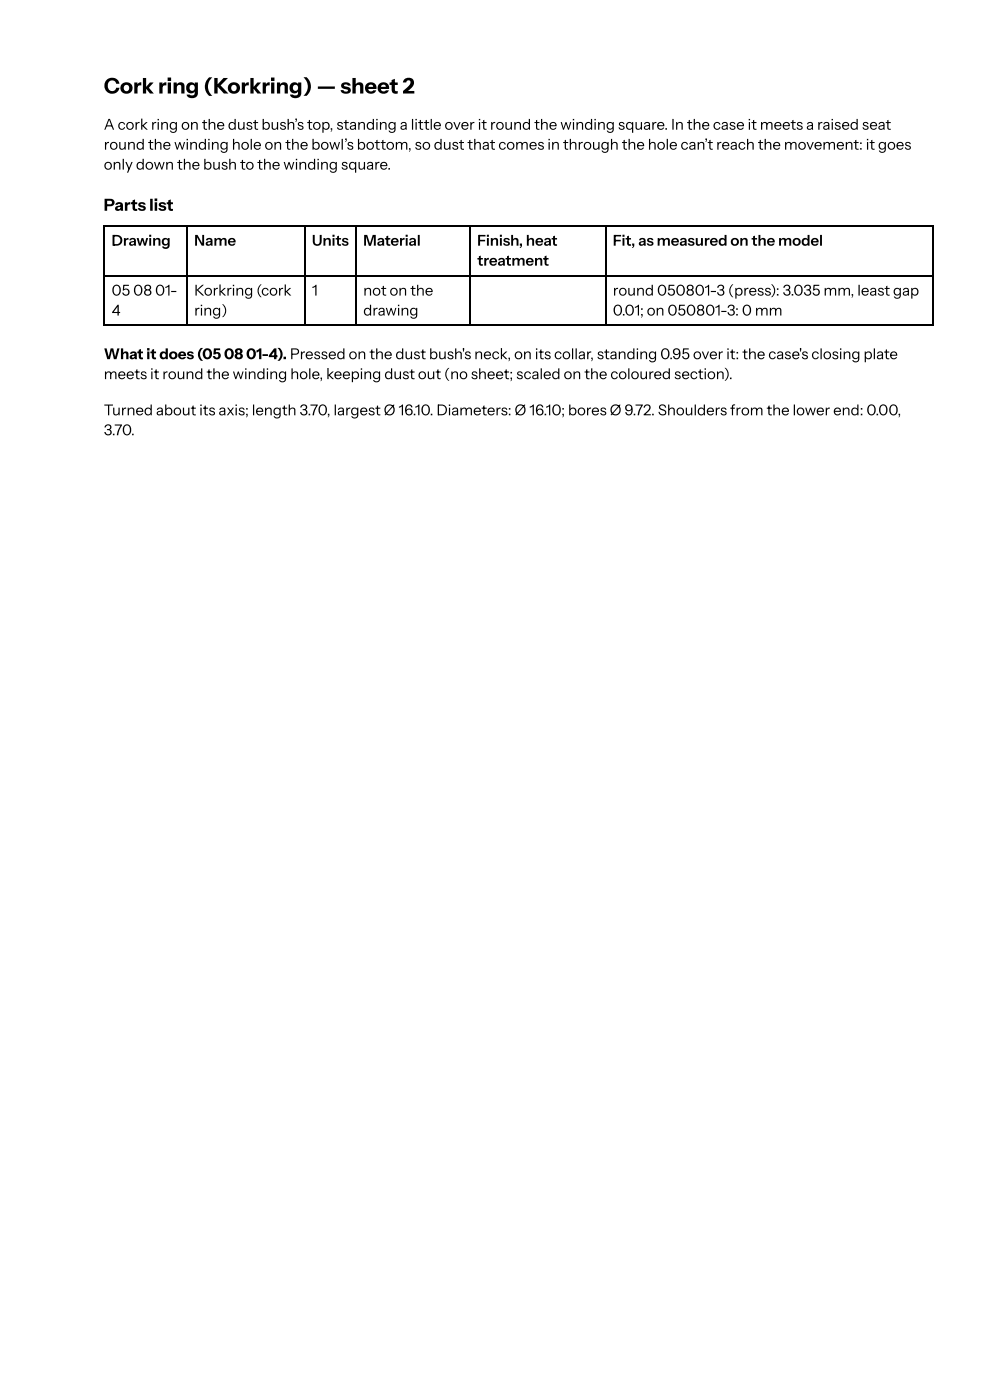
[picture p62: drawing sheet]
<svg xmlns="http://www.w3.org/2000/svg" width="210mm" height="297mm" viewBox="0 0 210 297" stroke-linecap="round" stroke-linejoin="round" font-family="sans-serif">
<defs><g id="words">
<text font-size="4.6" x="22" y="19.8">Cork ring (Korkring) — sheet 2</text>
<text font-size="3.5" x="22" y="44.7">Parts list</text>
<g font-size="3.2">
<text x="22" y="27.5">A cork ring on the dust bush’s top, standing a little over it round the winding square. In the case it meets a raised seat</text>
<text x="22" y="31.7">round the winding hole on the bowl’s bottom, so dust that comes in through the hole can’t reach the movement: it goes</text>
<text x="22" y="36">only down the bush to the winding square.</text>
<text x="23.7" y="52.1">Drawing</text>
<text x="41.2" y="52.1">Name</text>
<text x="66.1" y="52.1">Units</text>
<text x="77" y="52.1">Material</text>
<text x="101.2" y="52.1">Finish, heat</text>
<text x="129.9" y="52.1">Fit, as measured on the model</text>
<text x="101.2" y="56.4">treatment</text>
<text x="23.7" y="62.7">05</text>
<text x="28.2" y="62.7">08</text>
<text x="32.9" y="62.7">01-</text>
<text x="41.2" y="62.7">Korkring (cork</text>
<text x="66.1" y="62.7">1</text>
<text x="77" y="62.7">not on the</text>
<text x="129.9" y="62.7">round 050801-3 (press): 3.035 mm, least gap</text>
<text x="23.7" y="66.9">4</text>
<text x="41.2" y="66.9">ring)</text>
<text x="77" y="66.9">drawing</text>
<text x="129.9" y="66.9">0.01; on 050801-3: 0 mm</text>
<text x="22" y="76.2">What it does (05</text>
<text x="47.5" y="76.2">08</text>
<text x="52.2" y="76.2">01-4). Pressed on the dust bush's neck, on its collar, standing 0.95 over it: the case's closing plate</text>
<text x="22" y="80.4">meets it round the winding hole, keeping dust out (no sheet; scaled on the coloured section).</text>
<text x="22" y="88.1">Turned about its axis; length 3.70, largest Ø 16.10. Diameters: Ø 16.10; bores Ø 9.72. Shoulders from the lower end: 0.00,</text>
<text x="22" y="92.3">3.70.</text>
</g>
</g></defs>
<path d="M22 48h175.9M22 58.6h175.9M22.1 47.9v21.2M39.6 47.9v21.2M64.7 47.9v21.2M75.5 47.9v21.2M99.6 47.9v21.2M128.5 47.9v21.2M197.8 47.9v21.2M22 68.9h175.9" fill="none" stroke="#000" stroke-width=".26"/>
<use href="#words"/>
</svg>
